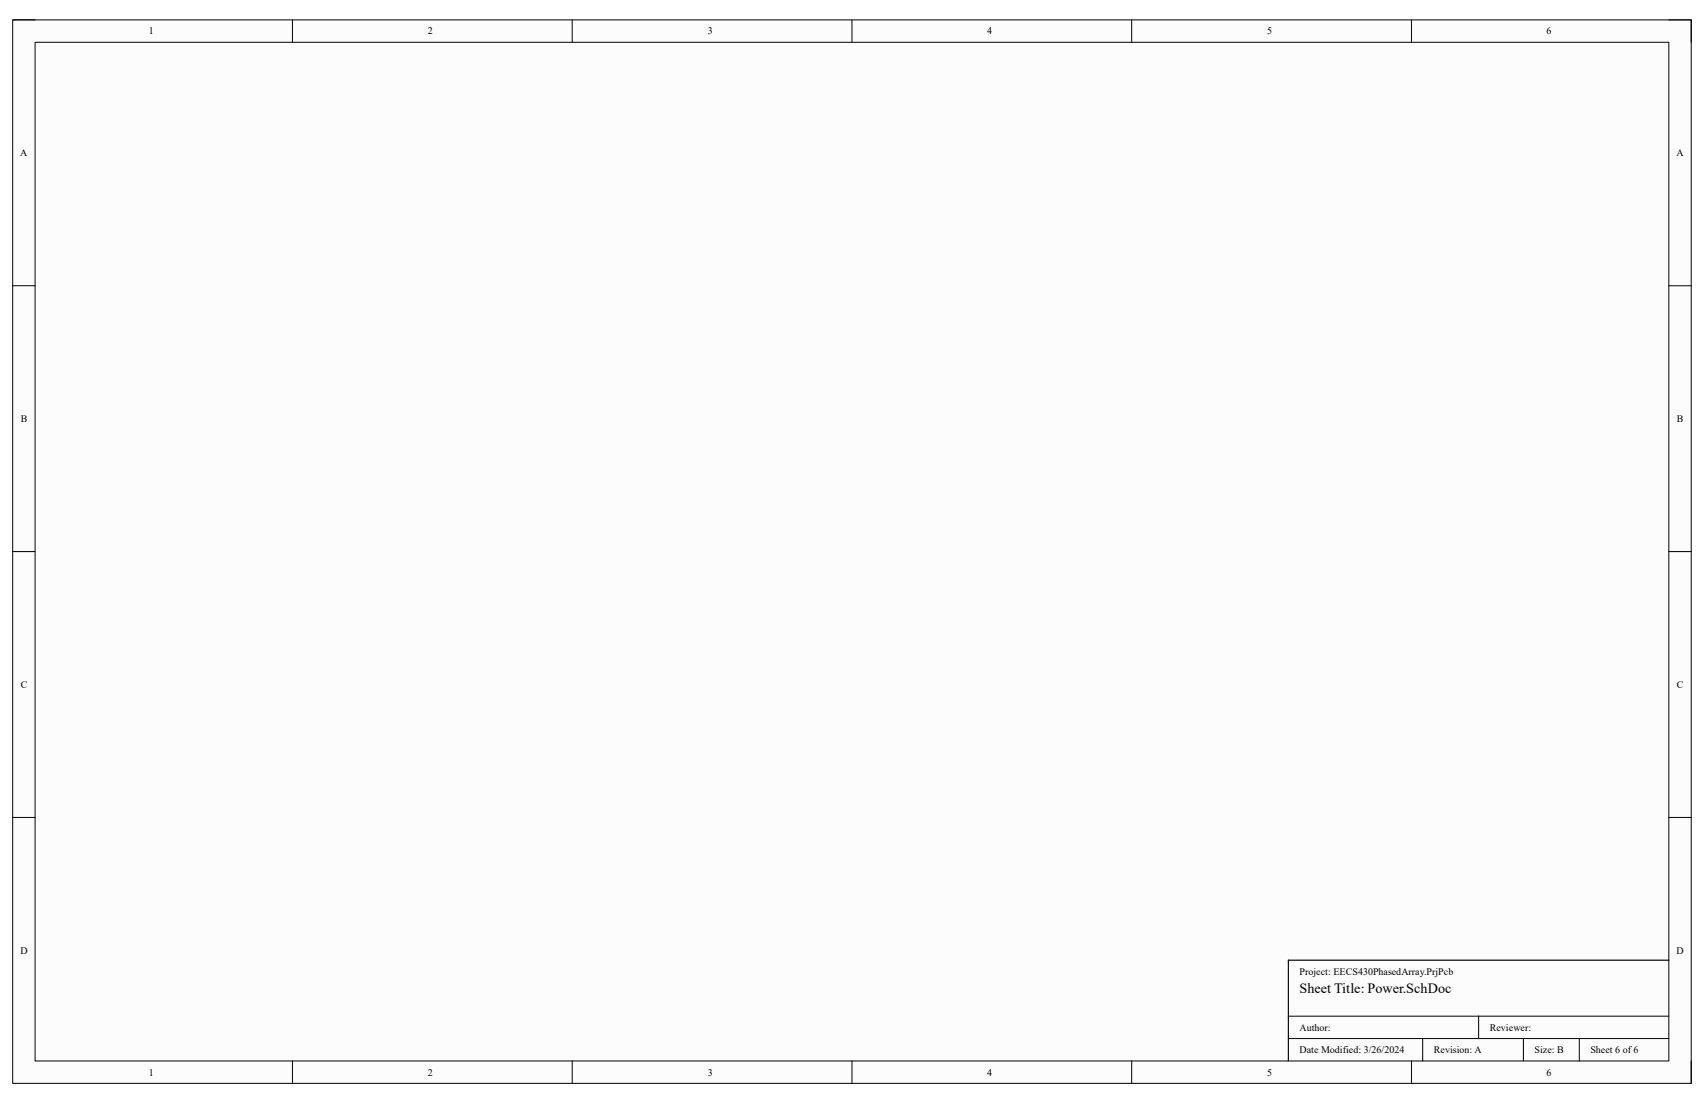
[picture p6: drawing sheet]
<svg xmlns="http://www.w3.org/2000/svg" width="432mm" height="279mm" viewBox="0 0 432 279" stroke-linecap="round" stroke-linejoin="round" font-family="sans-serif">
<defs><g id="words">
<text font-size="3.6" x="329.3" y="251.5">Sheet Title: Power.SchDoc</text>
<g font-size="2.5">
<text x="37.7" y="8.7">1</text>
<text x="108.4" y="8.7">2</text>
<text x="179.4" y="8.7">3</text>
<text x="250.1" y="8.7">4</text>
<text x="321.1" y="8.7">5</text>
<text x="391.9" y="8.7">6</text>
<text x="5.1" y="39.6">A</text>
<text x="424.8" y="39.6">A</text>
<text x="5.2" y="106.9">B</text>
<text x="424.9" y="106.9">B</text>
<text x="5.2" y="174.2">C</text>
<text x="424.9" y="174.2">C</text>
<text x="5.2" y="241.6">D</text>
<text x="424.9" y="241.6">D</text>
<text x="329.3" y="246.9">Project: EECS430PhasedArray.PrjPcb</text>
<text x="329.3" y="261.1">Author:</text>
<text x="377.5" y="261.1">Reviewer:</text>
<text x="329.3" y="266.8">Date Modified: 3/26/2024</text>
<text x="363.3" y="266.8">Revision: A</text>
<text x="388.9" y="266.8">Size: B</text>
<text x="403" y="266.8">Sheet 6 of 6</text>
<text x="37.7" y="272.5">1</text>
<text x="108.4" y="272.5">2</text>
<text x="179.4" y="272.5">3</text>
<text x="250.1" y="272.5">4</text>
<text x="321.1" y="272.5">5</text>
<text x="391.9" y="272.5">6</text>
</g>
</g></defs>
<path d="M3.2 5h425.4v269.4h-425.4z" fill-rule="evenodd" fill="#fffcf8"/>
<path d="M3.2 5h425.4v269.4h-425.4z" fill="none" stroke="#000" stroke-width=".25"/>
<path d="M8.9 10.7h414v258.1h-414z" fill-rule="evenodd" fill="#fffcf8"/>
<g fill="none" stroke="#000" stroke-width=".25">
<path d="M3.2 5h5.7M8.9 10.7h414v258.1h-414zM74.1 5v5.7M145 5v5.7M215.9 5v5.7M286.8 5v5.7M357.7 5v5.7M422.9 5h5.7v5.7M3.2 72.4h5.7M422.9 72.4h5.7M3.2 139.7h5.7M422.9 139.7h5.7"/>
<path d="M3.2 207.1h5.7M422.9 207.1h5.7M326.5 257.4h96.4M374.7 257.4v5.7M74.1 268.7v5.7M145 268.7v5.7M215.9 268.7v5.7M286.8 268.7v5.7M326.5 263.1h96.4M357.7 268.8v5.6M360.5 263.1v5.7M386 263.1v5.7"/>
<path d="M400.2 263.1v5.7M428.6 268.8v5.6"/>
</g>
<path d="M422.9 243.2h-96.4v25.5" fill="none" stroke="#000" stroke-width=".3"/>
<use href="#words"/>
</svg>
